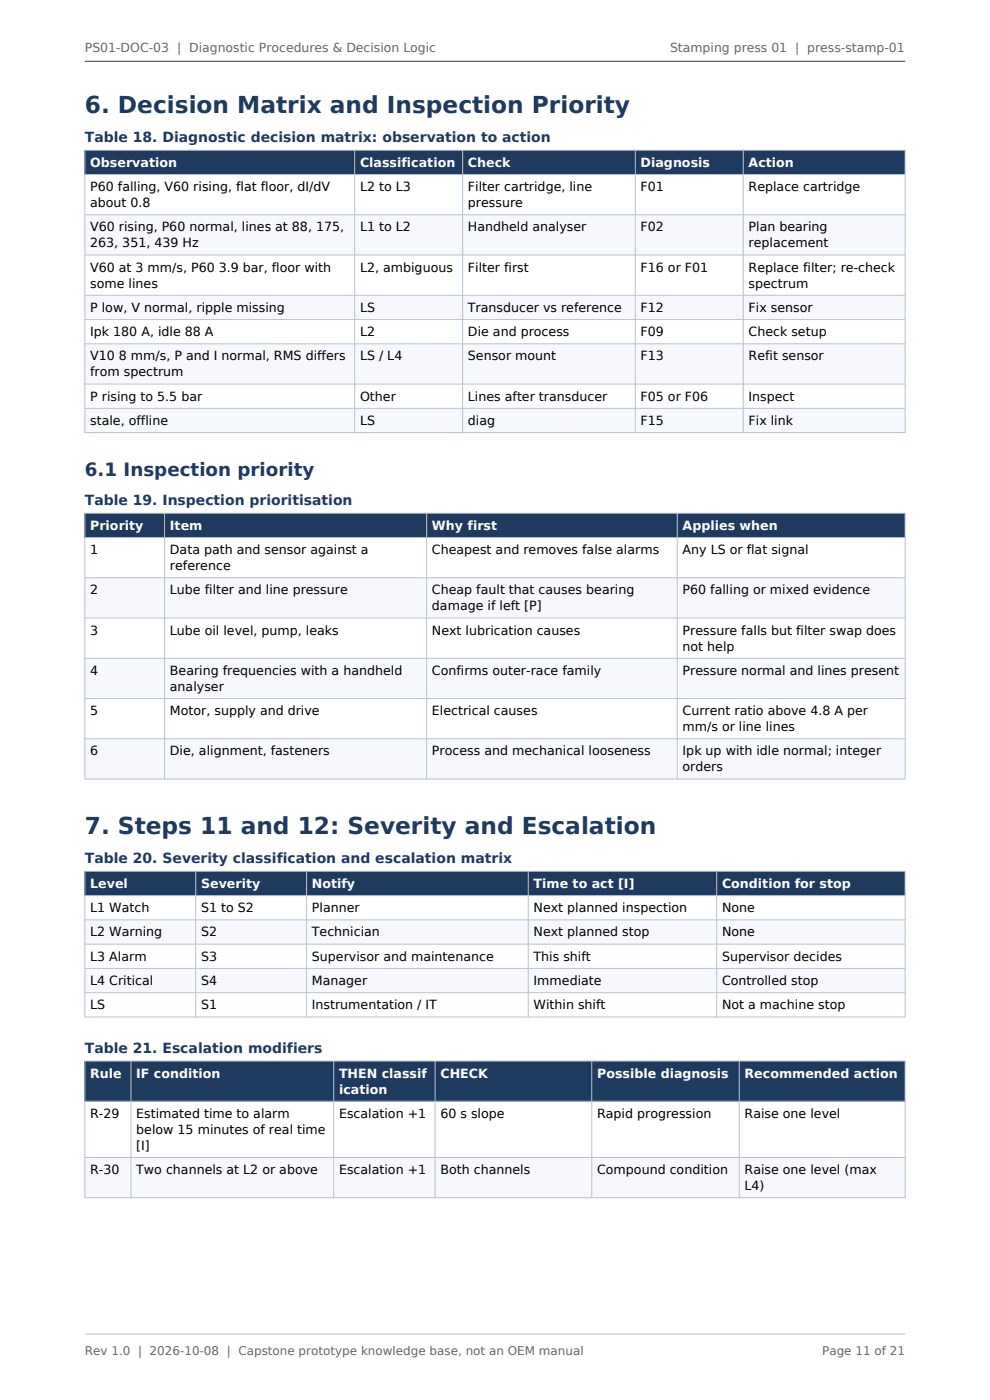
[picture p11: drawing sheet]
<svg xmlns="http://www.w3.org/2000/svg" width="210mm" height="297mm" viewBox="0 0 210 297" stroke-linecap="round" stroke-linejoin="round" font-family="sans-serif">
<defs><g id="words">
<g font-size="4.9" fill="#1f3a5f">
<text x="18" y="23.9">6. Decision Matrix and Inspection Priority</text>
<text x="18" y="176.9">7. Steps 11 and 12: Severity and Escalation</text>
</g>
<text font-size="3.9" fill="#1f3a5f" x="18" y="101">6.1 Inspection priority</text>
<g font-size="3" fill="#1f3a5f">
<text x="18" y="30.1">Table 18. Diagnostic decision matrix: observation to action</text>
<text x="18" y="107.1">Table 19. Inspection prioritisation</text>
<text x="18" y="183">Table 20. Severity classification and escalation matrix</text>
<text x="18" y="223.3">Table 21. Escalation modifiers</text>
</g>
<g font-size="2.7" fill="#fff">
<text x="19.1" y="35.4">Observation</text>
<text x="76.4" y="35.4">Classification</text>
<text x="99.3" y="35.4">Check</text>
<text x="135.9" y="35.4">Diagnosis</text>
<text x="158.8" y="35.4">Action</text>
<text x="19.1" y="112.4">Priority</text>
<text x="36" y="112.4">Item</text>
<text x="91.6" y="112.4">Why first</text>
<text x="144.8" y="112.4">Applies when</text>
<text x="19.1" y="188.4">Level</text>
<text x="42.6" y="188.4">Severity</text>
<text x="66.2" y="188.4">Notify</text>
<text x="113.2" y="188.4">Time to act [I]</text>
<text x="153.2" y="188.4">Condition for stop</text>
<text x="19.1" y="228.6">Rule</text>
<text x="28.9" y="228.6">IF condition</text>
<text x="71.9" y="228.6">THEN classif</text>
<text x="71.9" y="232">ication</text>
<text x="93.4" y="228.6">CHECK</text>
<text x="126.7" y="228.6">Possible diagnosis</text>
<text x="157.9" y="228.6">Recommended action</text>
</g>
<g font-size="2.7">
<text x="19.1" y="40.6">P60 falling, V60 rising, flat floor, dI/dV</text>
<text x="76.4" y="40.6">L2 to L3</text>
<text x="99.3" y="40.6">Filter cartridge, line</text>
<text x="135.9" y="40.6">F01</text>
<text x="158.8" y="40.6">Replace cartridge</text>
<text x="19.1" y="43.9">about 0.8</text>
<text x="99.3" y="43.9">pressure</text>
<text x="19.1" y="49.1">V60 rising, P60 normal, lines at 88, 175,</text>
<text x="19.1" y="52.5">263, 351, 439 Hz</text>
<text x="76.4" y="49.1">L1 to L2</text>
<text x="99.3" y="49.1">Handheld analyser</text>
<text x="135.9" y="49.1">F02</text>
<text x="158.8" y="49.1">Plan bearing</text>
<text x="158.8" y="52.5">replacement</text>
<text x="19.1" y="57.6">V60 at 3 mm/s, P60 3.9 bar, floor with</text>
<text x="76.4" y="57.6">L2, ambiguous</text>
<text x="99.3" y="57.6">Filter first</text>
<text x="135.9" y="57.6">F16 or F01</text>
<text x="158.8" y="57.6">Replace filter; re-check</text>
<text x="19.1" y="61">some lines</text>
<text x="158.8" y="61">spectrum</text>
<text x="19.1" y="66.2">P low, V normal, ripple missing</text>
<text x="19.1" y="71.3">Ipk 180 A, idle 88 A</text>
<text x="76.4" y="66.2">LS</text>
<text x="76.4" y="71.3">L2</text>
<text x="99.3" y="66.2">Transducer vs reference</text>
<text x="99.3" y="71.3">Die and process</text>
<text x="135.9" y="66.2">F12</text>
<text x="135.9" y="71.3">F09</text>
<text x="158.8" y="66.2">Fix sensor</text>
<text x="158.8" y="71.3">Check setup</text>
<text x="19.1" y="76.5">V10 8 mm/s, P and I normal, RMS differs</text>
<text x="76.4" y="76.5">LS / L4</text>
<text x="99.3" y="76.5">Sensor mount</text>
<text x="135.9" y="76.5">F13</text>
<text x="158.8" y="76.5">Refit sensor</text>
<text x="19.1" y="79.9">from spectrum</text>
<text x="19.1" y="85">P rising to 5.5 bar</text>
<text x="76.4" y="85">Other</text>
<text x="99.3" y="85">Lines after transducer</text>
<text x="135.9" y="85">F05 or F06</text>
<text x="158.8" y="85">Inspect</text>
<text x="19.1" y="90.2">stale, offline</text>
<text x="76.4" y="90.2">LS</text>
<text x="99.3" y="90.2">diag</text>
<text x="135.9" y="90.2">F15</text>
<text x="158.8" y="90.2">Fix link</text>
<text x="19.1" y="117.6">1</text>
<text x="36" y="117.6">Data path and sensor against a</text>
<text x="91.6" y="117.6">Cheapest and removes false alarms</text>
<text x="144.8" y="117.6">Any LS or flat signal</text>
<text x="36" y="121">reference</text>
<text x="19.1" y="126.1">2</text>
<text x="36" y="126.1">Lube filter and line pressure</text>
<text x="91.6" y="126.1">Cheap fault that causes bearing</text>
<text x="91.6" y="129.5">damage if left [P]</text>
<text x="144.8" y="126.1">P60 falling or mixed evidence</text>
<text x="19.1" y="134.6">3</text>
<text x="36" y="134.6">Lube oil level, pump, leaks</text>
<text x="91.6" y="134.6">Next lubrication causes</text>
<text x="144.8" y="134.6">Pressure falls but filter swap does</text>
<text x="19.1" y="143.2">4</text>
<text x="36" y="143.2">Bearing frequencies with a handheld</text>
<text x="91.6" y="143.2">Confirms outer-race family</text>
<text x="144.8" y="138">not help</text>
<text x="144.8" y="143.2">Pressure normal and lines present</text>
<text x="36" y="146.6">analyser</text>
<text x="19.1" y="151.7">5</text>
<text x="36" y="151.7">Motor, supply and drive</text>
<text x="91.6" y="151.7">Electrical causes</text>
<text x="144.8" y="151.7">Current ratio above 4.8 A per</text>
<text x="144.8" y="155.1">mm/s or line lines</text>
<text x="19.1" y="160.3">6</text>
<text x="36" y="160.3">Die, alignment, fasteners</text>
<text x="91.6" y="160.3">Process and mechanical looseness</text>
<text x="144.8" y="160.3">Ipk up with idle normal; integer</text>
<text x="144.8" y="163.6">orders</text>
<text x="19.1" y="193.5">L1 Watch</text>
<text x="42.6" y="193.5">S1 to S2</text>
<text x="66.2" y="193.5">Planner</text>
<text x="113.2" y="193.5">Next planned inspection</text>
<text x="153.2" y="193.5">None</text>
<text x="19.1" y="198.7">L2 Warning</text>
<text x="19.1" y="203.8">L3 Alarm</text>
<text x="42.6" y="198.7">S2</text>
<text x="42.6" y="203.8">S3</text>
<text x="66.2" y="198.7">Technician</text>
<text x="66.2" y="203.8">Supervisor and maintenance</text>
<text x="113.2" y="198.7">Next planned stop</text>
<text x="113.2" y="203.8">This shift</text>
<text x="153.2" y="198.7">None</text>
<text x="153.2" y="203.8">Supervisor decides</text>
<text x="19.1" y="209">L4 Critical</text>
<text x="42.6" y="209">S4</text>
<text x="66.2" y="209">Manager</text>
<text x="113.2" y="209">Immediate</text>
<text x="153.2" y="209">Controlled stop</text>
<text x="19.1" y="214.1">LS</text>
<text x="42.6" y="214.1">S1</text>
<text x="66.2" y="214.1">Instrumentation / IT</text>
<text x="113.2" y="214.1">Within shift</text>
<text x="153.2" y="214.1">Not a machine stop</text>
<text x="19.1" y="237.2">R-29</text>
<text x="28.9" y="237.2">Estimated time to alarm</text>
<text x="71.9" y="237.2">Escalation +1</text>
<text x="93.4" y="237.2">60 s slope</text>
<text x="126.7" y="237.2">Rapid progression</text>
<text x="157.9" y="237.2">Raise one level</text>
<text x="28.9" y="240.5">below 15 minutes of real time</text>
<text x="28.9" y="243.9">[I]</text>
<text x="19.1" y="249.1">R-30</text>
<text x="28.9" y="249.1">Two channels at L2 or above</text>
<text x="71.9" y="249.1">Escalation +1</text>
<text x="93.4" y="249.1">Both channels</text>
<text x="126.7" y="249.1">Compound condition</text>
<text x="157.9" y="249.1">Raise one level (max</text>
<text x="157.9" y="252.5">L4)</text>
</g>
<g font-size="2.6" fill="#666">
<text x="18" y="11">PS01-DOC-03 | Diagnostic Procedures &amp; Decision Logic</text>
<text x="142.1" y="11">Stamping press 01 | press-stamp-01</text>
</g>
<g font-size="2.5" fill="#666">
<text x="18" y="287.5">Rev 1.0 | 2026-10-08 | Capstone prototype knowledge base, not an OEM manual</text>
<text x="174.4" y="287.5">Page 11 of 21</text>
</g>
</g></defs>
<path d="M18 31.9h174v5.1h-174z" fill-rule="evenodd" fill="#1f3a5f"/>
<g fill="#f6f8fb">
<path d="M18 45.6h174v8.5h-174z" fill-rule="evenodd"/>
<path d="M18 62.6h174v5.2h-174z" fill-rule="evenodd"/>
<path d="M18 72.9h174v8.6h-174z" fill-rule="evenodd"/>
<path d="M18 86.6h174v5.2h-174z" fill-rule="evenodd"/>
</g>
<g fill="none" stroke="#b8c2d0" stroke-width=".21">
<path d="M18 31.9h174v59.9h-174zM18 37h174M75.2 31.9v59.9M98.1 31.9v59.9M134.8 31.9v59.9M157.7 31.9v59.9M18 45.6h174M18 54.1h174M18 62.6h174M18 67.8h174M18 72.9h174M18 81.5h174"/>
<path d="M18 86.6h174"/>
</g>
<path d="M18 108.9h174v5.1h-174z" fill-rule="evenodd" fill="#1f3a5f"/>
<g fill="#f6f8fb">
<path d="M18 122.6h174v8.5h-174z" fill-rule="evenodd"/>
<path d="M18 139.7h174v8.5h-174z" fill-rule="evenodd"/>
<path d="M18 156.7h174v8.6h-174z" fill-rule="evenodd"/>
</g>
<path d="M18 108.9h174v56.4h-174zM18 114h174M34.9 108.9v56.4M90.5 108.9v56.4M143.7 108.9v56.4M18 122.6h174M18 131.1h174M18 139.7h174M18 148.2h174M18 156.7h174" fill="none" stroke="#b8c2d0" stroke-width=".21"/>
<path d="M18 184.8h174v5.2h-174z" fill-rule="evenodd" fill="#1f3a5f"/>
<g fill="#f6f8fb">
<path d="M18 195.1h174v5.2h-174z" fill-rule="evenodd"/>
<path d="M18 205.4h174v5.2h-174z" fill-rule="evenodd"/>
</g>
<path d="M18 184.8h174v30.9h-174zM18 190h174M18 195.1h174M41.5 184.8v30.9M65 184.8v30.9M112.1 184.8v30.9M152 184.8v30.9M18 200.3h174M18 205.4h174M18 210.6h174" fill="none" stroke="#b8c2d0" stroke-width=".21"/>
<path d="M18 225.1h174v8.5h-174z" fill-rule="evenodd" fill="#1f3a5f"/>
<path d="M18 245.6h174v8.5h-174z" fill-rule="evenodd" fill="#f6f8fb"/>
<path d="M18 225.1h174v29h-174zM18 233.6h174M27.8 225.1v29M70.8 225.1v29M92.3 225.1v29M125.5 225.1v29M156.8 225.1v29M18 245.6h174" fill="none" stroke="#b8c2d0" stroke-width=".21"/>
<path d="M18 13h174" fill="none" stroke="#1f3a5f" stroke-width=".21"/>
<path d="M18 283h174" fill="none" stroke="#bbb" stroke-width=".21"/>
<use href="#words"/>
</svg>
